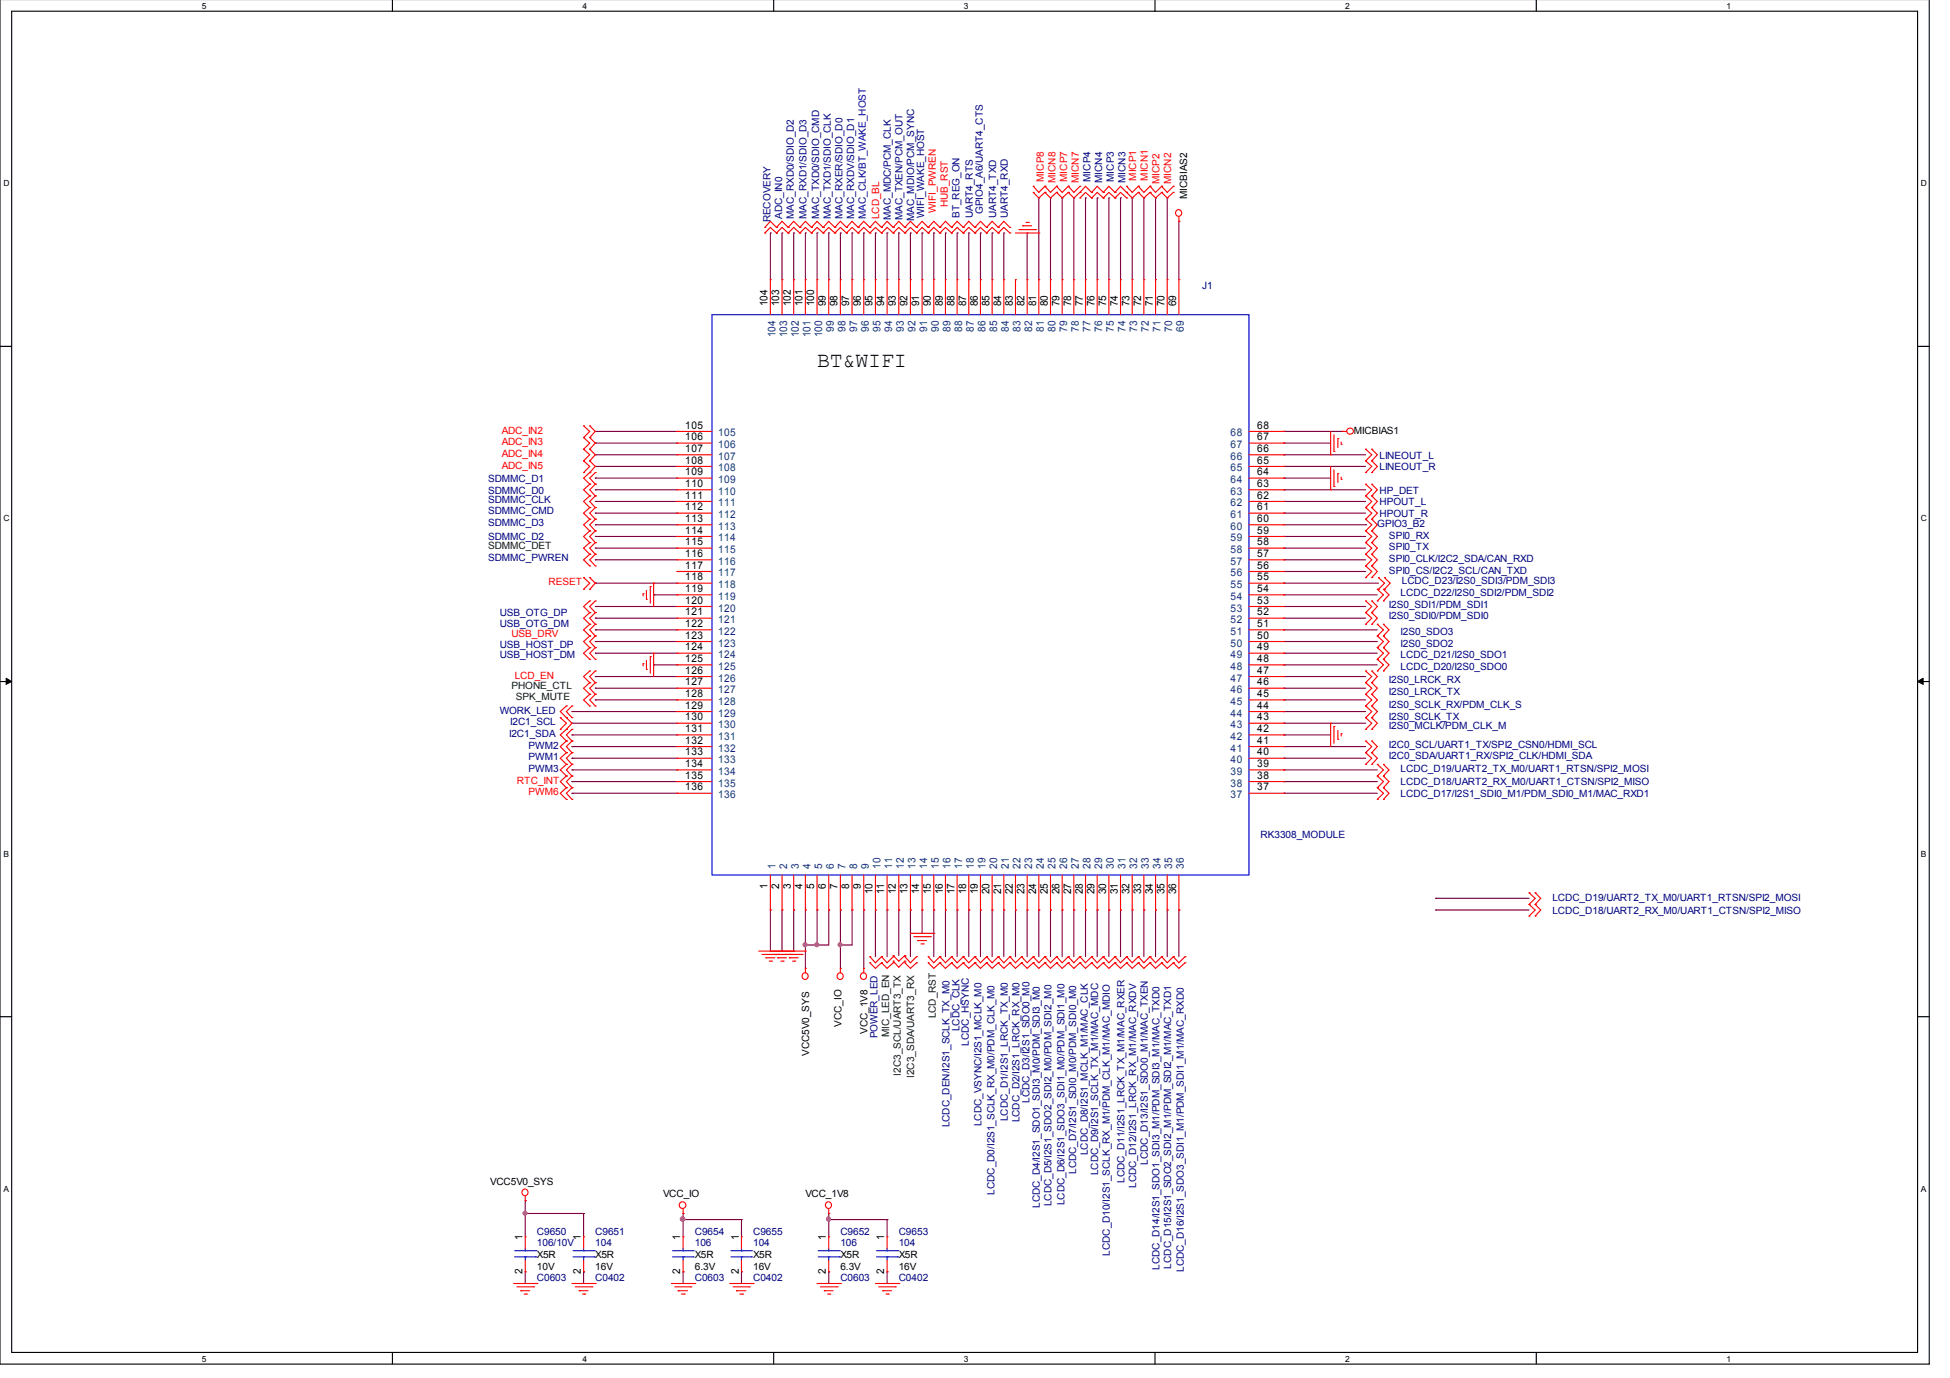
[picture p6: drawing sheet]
<svg xmlns="http://www.w3.org/2000/svg" width="297mm" height="210mm" viewBox="0 0 297 210" stroke-linecap="round" stroke-linejoin="round" font-family="sans-serif">
<defs><g id="words">
<text font-size="3.3" x="124.5" y="55.9">BT&amp;WIFI</text>
<g font-size="1.6">
<text x="116.9" y="46.7" transform="rotate(-90 116.9 46.7)">104</text>
<text x="118.7" y="46.7" transform="rotate(-90 118.7 46.7)">103</text>
<text x="120.5" y="46.7" transform="rotate(-90 120.5 46.7)">102</text>
<text x="122.3" y="46.7" transform="rotate(-90 122.3 46.7)">101</text>
<text x="124" y="46.7" transform="rotate(-90 124 46.7)">100</text>
<text x="125.8" y="46.7" transform="rotate(-90 125.8 46.7)">99</text>
<text x="127.6" y="46.7" transform="rotate(-90 127.6 46.7)">98</text>
<text x="129.4" y="46.7" transform="rotate(-90 129.4 46.7)">97</text>
<text x="131.1" y="46.7" transform="rotate(-90 131.1 46.7)">96</text>
<text x="132.9" y="46.7" transform="rotate(-90 132.9 46.7)">95</text>
<text x="134.7" y="46.7" transform="rotate(-90 134.7 46.7)">94</text>
<text x="136.5" y="46.7" transform="rotate(-90 136.5 46.7)">93</text>
<text x="138.3" y="46.7" transform="rotate(-90 138.3 46.7)">92</text>
<text x="140" y="46.7" transform="rotate(-90 140 46.7)">91</text>
<text x="141.8" y="46.7" transform="rotate(-90 141.8 46.7)">90</text>
<text x="143.6" y="46.7" transform="rotate(-90 143.6 46.7)">89</text>
<text x="145.4" y="46.7" transform="rotate(-90 145.4 46.7)">88</text>
<text x="147.2" y="46.7" transform="rotate(-90 147.2 46.7)">87</text>
<text x="148.9" y="46.7" transform="rotate(-90 148.9 46.7)">86</text>
<text x="150.7" y="46.7" transform="rotate(-90 150.7 46.7)">85</text>
<text x="152.5" y="46.7" transform="rotate(-90 152.5 46.7)">84</text>
<text x="154.3" y="46.7" transform="rotate(-90 154.3 46.7)">83</text>
<text x="156" y="46.7" transform="rotate(-90 156 46.7)">82</text>
<text x="157.8" y="46.7" transform="rotate(-90 157.8 46.7)">81</text>
<text x="159.6" y="46.7" transform="rotate(-90 159.6 46.7)">80</text>
<text x="161.4" y="46.7" transform="rotate(-90 161.4 46.7)">79</text>
<text x="163.2" y="46.7" transform="rotate(-90 163.2 46.7)">78</text>
<text x="164.9" y="46.7" transform="rotate(-90 164.9 46.7)">77</text>
<text x="166.7" y="46.7" transform="rotate(-90 166.7 46.7)">76</text>
<text x="168.5" y="46.7" transform="rotate(-90 168.5 46.7)">75</text>
<text x="170.3" y="46.7" transform="rotate(-90 170.3 46.7)">74</text>
<text x="172" y="46.7" transform="rotate(-90 172 46.7)">73</text>
<text x="173.8" y="46.7" transform="rotate(-90 173.8 46.7)">72</text>
<text x="175.6" y="46.7" transform="rotate(-90 175.6 46.7)">71</text>
<text x="177.4" y="46.7" transform="rotate(-90 177.4 46.7)">70</text>
<text x="179.2" y="46.7" transform="rotate(-90 179.2 46.7)">69</text>
<text x="104.4" y="65.3">105</text>
<text x="191.5" y="65.3">68</text>
<text x="104.4" y="70.6">108</text>
<text x="104.4" y="68.8">107</text>
<text x="104.4" y="67.1">106</text>
<text x="191.5" y="70.6">65</text>
<text x="191.5" y="68.8">66</text>
<text x="191.5" y="67.1">67</text>
<text x="104.4" y="77.7">112</text>
<text x="104.4" y="76">111</text>
<text x="104.4" y="74.2">110</text>
<text x="104.4" y="72.4">109</text>
<text x="191.5" y="77.7">61</text>
<text x="191.5" y="76">62</text>
<text x="191.5" y="74.2">63</text>
<text x="191.5" y="72.4">64</text>
<text x="104.4" y="83.1">115</text>
<text x="104.4" y="81.3">114</text>
<text x="104.4" y="79.5">113</text>
<text x="191.5" y="83.1">58</text>
<text x="191.5" y="81.3">59</text>
<text x="191.5" y="79.5">60</text>
<text x="104.4" y="88.4">118</text>
<text x="104.4" y="86.6">117</text>
<text x="104.4" y="84.9">116</text>
<text x="191.5" y="88.4">55</text>
<text x="191.5" y="86.6">56</text>
<text x="191.5" y="84.9">57</text>
<text x="104.4" y="95.5">122</text>
<text x="104.4" y="93.7">121</text>
<text x="104.4" y="92">120</text>
<text x="104.4" y="90.2">119</text>
<text x="191.5" y="95.5">51</text>
<text x="191.5" y="93.7">52</text>
<text x="191.5" y="92">53</text>
<text x="191.5" y="90.2">54</text>
<text x="104.4" y="100.9">125</text>
<text x="104.4" y="99.1">124</text>
<text x="104.4" y="97.3">123</text>
<text x="191.5" y="100.9">48</text>
<text x="191.5" y="99.1">49</text>
<text x="191.5" y="97.3">50</text>
<text x="104.4" y="108">129</text>
<text x="104.4" y="106.2">128</text>
<text x="104.4" y="104.4">127</text>
<text x="104.4" y="102.6">126</text>
<text x="191.5" y="108">44</text>
<text x="191.5" y="106.2">45</text>
<text x="191.5" y="104.4">46</text>
<text x="191.5" y="102.6">47</text>
<text x="104.4" y="113.3">132</text>
<text x="104.4" y="111.5">131</text>
<text x="104.4" y="109.7">130</text>
<text x="191.5" y="113.3">41</text>
<text x="191.5" y="111.5">42</text>
<text x="191.5" y="109.7">43</text>
<text x="104.4" y="118.6">135</text>
<text x="104.4" y="116.9">134</text>
<text x="104.4" y="115.1">133</text>
<text x="191.5" y="118.6">38</text>
<text x="191.5" y="116.9">39</text>
<text x="191.5" y="115.1">40</text>
<text x="104.4" y="120.4">136</text>
<text x="191.5" y="120.4">37</text>
<text x="116.9" y="135.4" transform="rotate(-90 116.9 135.4)">1</text>
<text x="118.7" y="135.4" transform="rotate(-90 118.7 135.4)">2</text>
<text x="120.5" y="135.4" transform="rotate(-90 120.5 135.4)">3</text>
<text x="122.3" y="135.4" transform="rotate(-90 122.3 135.4)">4</text>
<text x="124" y="135.4" transform="rotate(-90 124 135.4)">5</text>
<text x="125.8" y="135.4" transform="rotate(-90 125.8 135.4)">6</text>
<text x="127.6" y="135.4" transform="rotate(-90 127.6 135.4)">7</text>
<text x="129.4" y="135.4" transform="rotate(-90 129.4 135.4)">8</text>
<text x="131.1" y="135.4" transform="rotate(-90 131.1 135.4)">9</text>
<text x="132.9" y="136.2" transform="rotate(-90 132.9 136.2)">10</text>
<text x="134.7" y="136.2" transform="rotate(-90 134.7 136.2)">11</text>
<text x="136.5" y="136.2" transform="rotate(-90 136.5 136.2)">12</text>
<text x="138.3" y="136.2" transform="rotate(-90 138.3 136.2)">13</text>
<text x="140" y="136.2" transform="rotate(-90 140 136.2)">14</text>
<text x="141.8" y="136.2" transform="rotate(-90 141.8 136.2)">15</text>
<text x="143.6" y="136.2" transform="rotate(-90 143.6 136.2)">16</text>
<text x="145.4" y="136.2" transform="rotate(-90 145.4 136.2)">17</text>
<text x="147.2" y="136.2" transform="rotate(-90 147.2 136.2)">18</text>
<text x="148.9" y="136.2" transform="rotate(-90 148.9 136.2)">19</text>
<text x="150.7" y="136.2" transform="rotate(-90 150.7 136.2)">20</text>
<text x="152.5" y="136.2" transform="rotate(-90 152.5 136.2)">21</text>
<text x="154.3" y="136.2" transform="rotate(-90 154.3 136.2)">22</text>
<text x="156" y="136.2" transform="rotate(-90 156 136.2)">23</text>
<text x="157.8" y="136.2" transform="rotate(-90 157.8 136.2)">24</text>
<text x="159.6" y="136.2" transform="rotate(-90 159.6 136.2)">25</text>
<text x="161.4" y="136.2" transform="rotate(-90 161.4 136.2)">26</text>
<text x="163.2" y="136.2" transform="rotate(-90 163.2 136.2)">27</text>
<text x="164.9" y="136.2" transform="rotate(-90 164.9 136.2)">28</text>
<text x="166.7" y="136.2" transform="rotate(-90 166.7 136.2)">29</text>
<text x="168.5" y="136.2" transform="rotate(-90 168.5 136.2)">30</text>
<text x="170.3" y="136.2" transform="rotate(-90 170.3 136.2)">31</text>
<text x="172" y="136.2" transform="rotate(-90 172 136.2)">32</text>
<text x="173.8" y="136.2" transform="rotate(-90 173.8 136.2)">33</text>
<text x="175.6" y="136.2" transform="rotate(-90 175.6 136.2)">34</text>
<text x="177.4" y="136.2" transform="rotate(-90 177.4 136.2)">35</text>
<text x="179.2" y="136.2" transform="rotate(-90 179.2 136.2)">36</text>
<text x="79.6" y="188.9" transform="rotate(-90 79.6 188.9)">1</text>
<text x="88.5" y="188.9" transform="rotate(-90 88.5 188.9)">1</text>
<text x="103.6" y="188.9" transform="rotate(-90 103.6 188.9)">1</text>
<text x="112.5" y="188.9" transform="rotate(-90 112.5 188.9)">1</text>
<text x="125.8" y="188.9" transform="rotate(-90 125.8 188.9)">1</text>
<text x="134.7" y="188.9" transform="rotate(-90 134.7 188.9)">1</text>
<text x="79.6" y="194.1" transform="rotate(-90 79.6 194.1)">2</text>
<text x="88.5" y="194.1" transform="rotate(-90 88.5 194.1)">2</text>
<text x="103.6" y="194.1" transform="rotate(-90 103.6 194.1)">2</text>
<text x="112.5" y="194.1" transform="rotate(-90 112.5 194.1)">2</text>
<text x="125.8" y="194.1" transform="rotate(-90 125.8 194.1)">2</text>
<text x="134.7" y="194.1" transform="rotate(-90 134.7 194.1)">2</text>
</g>
<g font-size="1.6" fill="#004080">
<text x="118.1" y="51.4" transform="rotate(-90 118.1 51.4)">104</text>
<text x="119.9" y="51.4" transform="rotate(-90 119.9 51.4)">103</text>
<text x="121.7" y="51.4" transform="rotate(-90 121.7 51.4)">102</text>
<text x="123.4" y="51.4" transform="rotate(-90 123.4 51.4)">101</text>
<text x="125.2" y="51.4" transform="rotate(-90 125.2 51.4)">100</text>
<text x="127" y="50.6" transform="rotate(-90 127 50.6)">99</text>
<text x="128.8" y="50.6" transform="rotate(-90 128.8 50.6)">98</text>
<text x="130.6" y="50.6" transform="rotate(-90 130.6 50.6)">97</text>
<text x="132.3" y="50.6" transform="rotate(-90 132.3 50.6)">96</text>
<text x="134.1" y="50.6" transform="rotate(-90 134.1 50.6)">95</text>
<text x="135.9" y="50.6" transform="rotate(-90 135.9 50.6)">94</text>
<text x="137.7" y="50.6" transform="rotate(-90 137.7 50.6)">93</text>
<text x="139.4" y="50.6" transform="rotate(-90 139.4 50.6)">92</text>
<text x="141.2" y="50.6" transform="rotate(-90 141.2 50.6)">91</text>
<text x="143" y="50.6" transform="rotate(-90 143 50.6)">90</text>
<text x="144.8" y="50.6" transform="rotate(-90 144.8 50.6)">89</text>
<text x="146.6" y="50.6" transform="rotate(-90 146.6 50.6)">88</text>
<text x="148.3" y="50.6" transform="rotate(-90 148.3 50.6)">87</text>
<text x="150.1" y="50.6" transform="rotate(-90 150.1 50.6)">86</text>
<text x="151.9" y="50.6" transform="rotate(-90 151.9 50.6)">85</text>
<text x="153.7" y="50.6" transform="rotate(-90 153.7 50.6)">84</text>
<text x="155.4" y="50.6" transform="rotate(-90 155.4 50.6)">83</text>
<text x="157.2" y="50.6" transform="rotate(-90 157.2 50.6)">82</text>
<text x="159" y="50.6" transform="rotate(-90 159 50.6)">81</text>
<text x="160.8" y="50.6" transform="rotate(-90 160.8 50.6)">80</text>
<text x="162.6" y="50.6" transform="rotate(-90 162.6 50.6)">79</text>
<text x="164.3" y="50.6" transform="rotate(-90 164.3 50.6)">78</text>
<text x="166.1" y="50.6" transform="rotate(-90 166.1 50.6)">77</text>
<text x="167.9" y="50.6" transform="rotate(-90 167.9 50.6)">76</text>
<text x="169.7" y="50.6" transform="rotate(-90 169.7 50.6)">75</text>
<text x="171.4" y="50.6" transform="rotate(-90 171.4 50.6)">74</text>
<text x="173.2" y="50.6" transform="rotate(-90 173.2 50.6)">73</text>
<text x="175" y="50.6" transform="rotate(-90 175 50.6)">72</text>
<text x="176.8" y="50.6" transform="rotate(-90 176.8 50.6)">71</text>
<text x="178.6" y="50.6" transform="rotate(-90 178.6 50.6)">70</text>
<text x="180.3" y="50.6" transform="rotate(-90 180.3 50.6)">69</text>
<text x="109.4" y="71.8">108</text>
<text x="109.4" y="70">107</text>
<text x="109.4" y="68.3">106</text>
<text x="109.4" y="66.5">105</text>
<text x="187.5" y="71.8">65</text>
<text x="187.5" y="70">66</text>
<text x="187.5" y="68.3">67</text>
<text x="187.5" y="66.5">68</text>
<text x="109.4" y="77.1">111</text>
<text x="109.4" y="75.4">110</text>
<text x="109.4" y="73.6">109</text>
<text x="187.5" y="77.1">62</text>
<text x="187.5" y="75.4">63</text>
<text x="187.5" y="73.6">64</text>
<text x="109.4" y="82.5">114</text>
<text x="109.4" y="80.7">113</text>
<text x="109.4" y="78.9">112</text>
<text x="187.5" y="82.5">59</text>
<text x="187.5" y="80.7">60</text>
<text x="187.5" y="78.9">61</text>
<text x="109.4" y="89.6">118</text>
<text x="109.4" y="87.8">117</text>
<text x="109.4" y="86">116</text>
<text x="109.4" y="84.3">115</text>
<text x="187.5" y="89.6">55</text>
<text x="187.5" y="87.8">56</text>
<text x="187.5" y="86">57</text>
<text x="187.5" y="84.3">58</text>
<text x="109.4" y="94.9">121</text>
<text x="109.4" y="93.1">120</text>
<text x="109.4" y="91.4">119</text>
<text x="187.5" y="94.9">52</text>
<text x="187.5" y="93.1">53</text>
<text x="187.5" y="91.4">54</text>
<text x="109.4" y="100.3">124</text>
<text x="109.4" y="98.5">123</text>
<text x="109.4" y="96.7">122</text>
<text x="187.5" y="100.3">49</text>
<text x="187.5" y="98.5">50</text>
<text x="187.5" y="96.7">51</text>
<text x="109.4" y="107.4">128</text>
<text x="109.4" y="105.6">127</text>
<text x="109.4" y="103.8">126</text>
<text x="109.4" y="102">125</text>
<text x="187.5" y="107.4">45</text>
<text x="187.5" y="105.6">46</text>
<text x="187.5" y="103.8">47</text>
<text x="187.5" y="102">48</text>
<text x="109.4" y="112.7">131</text>
<text x="109.4" y="110.9">130</text>
<text x="109.4" y="109.1">129</text>
<text x="187.5" y="112.7">42</text>
<text x="187.5" y="110.9">43</text>
<text x="187.5" y="109.1">44</text>
<text x="109.4" y="119.8">135</text>
<text x="109.4" y="118">134</text>
<text x="109.4" y="116.3">133</text>
<text x="109.4" y="114.5">132</text>
<text x="187.5" y="119.8">38</text>
<text x="187.5" y="118">39</text>
<text x="187.5" y="116.3">40</text>
<text x="187.5" y="114.5">41</text>
<text x="109.4" y="121.6">136</text>
<text x="187.5" y="121.6">37</text>
<text x="118.1" y="132.3" transform="rotate(-90 118.1 132.3)">1</text>
<text x="119.9" y="132.3" transform="rotate(-90 119.9 132.3)">2</text>
<text x="121.7" y="132.3" transform="rotate(-90 121.7 132.3)">3</text>
<text x="123.4" y="132.3" transform="rotate(-90 123.4 132.3)">4</text>
<text x="125.2" y="132.3" transform="rotate(-90 125.2 132.3)">5</text>
<text x="127" y="132.3" transform="rotate(-90 127 132.3)">6</text>
<text x="128.8" y="132.3" transform="rotate(-90 128.8 132.3)">7</text>
<text x="130.6" y="132.3" transform="rotate(-90 130.6 132.3)">8</text>
<text x="132.3" y="132.3" transform="rotate(-90 132.3 132.3)">9</text>
<text x="134.1" y="132.3" transform="rotate(-90 134.1 132.3)">10</text>
<text x="135.9" y="132.3" transform="rotate(-90 135.9 132.3)">11</text>
<text x="137.7" y="132.3" transform="rotate(-90 137.7 132.3)">12</text>
<text x="139.4" y="132.3" transform="rotate(-90 139.4 132.3)">13</text>
<text x="141.2" y="132.3" transform="rotate(-90 141.2 132.3)">14</text>
<text x="143" y="132.3" transform="rotate(-90 143 132.3)">15</text>
<text x="144.8" y="132.3" transform="rotate(-90 144.8 132.3)">16</text>
<text x="146.6" y="132.3" transform="rotate(-90 146.6 132.3)">17</text>
<text x="148.3" y="132.3" transform="rotate(-90 148.3 132.3)">18</text>
<text x="150.1" y="132.3" transform="rotate(-90 150.1 132.3)">19</text>
<text x="151.9" y="132.3" transform="rotate(-90 151.9 132.3)">20</text>
<text x="153.7" y="132.3" transform="rotate(-90 153.7 132.3)">21</text>
<text x="155.4" y="132.3" transform="rotate(-90 155.4 132.3)">22</text>
<text x="157.2" y="132.3" transform="rotate(-90 157.2 132.3)">23</text>
<text x="159" y="132.3" transform="rotate(-90 159 132.3)">24</text>
<text x="160.8" y="132.3" transform="rotate(-90 160.8 132.3)">25</text>
<text x="162.6" y="132.3" transform="rotate(-90 162.6 132.3)">26</text>
<text x="164.3" y="132.3" transform="rotate(-90 164.3 132.3)">27</text>
<text x="166.1" y="132.3" transform="rotate(-90 166.1 132.3)">28</text>
<text x="167.9" y="132.3" transform="rotate(-90 167.9 132.3)">29</text>
<text x="169.7" y="132.3" transform="rotate(-90 169.7 132.3)">30</text>
<text x="171.4" y="132.3" transform="rotate(-90 171.4 132.3)">31</text>
<text x="173.2" y="132.3" transform="rotate(-90 173.2 132.3)">32</text>
<text x="175" y="132.3" transform="rotate(-90 175 132.3)">33</text>
<text x="176.8" y="132.3" transform="rotate(-90 176.8 132.3)">34</text>
<text x="178.6" y="132.3" transform="rotate(-90 178.6 132.3)">35</text>
<text x="180.3" y="132.3" transform="rotate(-90 180.3 132.3)">36</text>
</g>
<g font-size="1.5" fill="#f00">
<text x="159" y="27.7" transform="rotate(-90 159 27.7)">MICP8</text>
<text x="160.8" y="27.9" transform="rotate(-90 160.8 27.9)">MICN8</text>
<text x="162.6" y="27.7" transform="rotate(-90 162.6 27.7)">MICP7</text>
<text x="164.3" y="27.9" transform="rotate(-90 164.3 27.9)">MICN7</text>
<text x="173.1" y="27.5" transform="rotate(-90 173.1 27.5)">MICP1</text>
<text x="174.8" y="27.5" transform="rotate(-90 174.8 27.5)">MICN1</text>
<text x="176.6" y="28" transform="rotate(-90 176.6 28)">MICP2</text>
<text x="178.4" y="28" transform="rotate(-90 178.4 28)">MICN2</text>
<text x="133.9" y="33.4" transform="rotate(-90 133.9 33.4)">LCD_BL</text>
<text x="142.6" y="32.4" transform="rotate(-90 142.6 32.4)">WIFI_PWREN</text>
<text x="144.4" y="31.6" transform="rotate(-90 144.4 31.6)">HUB_RST</text>
<text x="76.5" y="66.1">ADC_IN2</text>
<text x="76.5" y="67.8">ADC_IN3</text>
<text x="76.5" y="69.6">ADC_IN4</text>
<text x="76.5" y="71.4">ADC_IN5</text>
<text x="83.6" y="89.2">RESET</text>
<text x="77.9" y="97">USB_DRV</text>
<text x="78.4" y="103.4">LCD_EN</text>
<text x="78.7" y="119.4">RTC_INT</text>
<text x="80.5" y="121.2">PWM6</text>
</g>
<g font-size="1.5" fill="#000080">
<text x="166.1" y="27.7" transform="rotate(-90 166.1 27.7)">MICP4</text>
<text x="167.9" y="27.9" transform="rotate(-90 167.9 27.9)">MICN4</text>
<text x="169.7" y="27.7" transform="rotate(-90 169.7 27.7)">MICP3</text>
<text x="171.4" y="27.9" transform="rotate(-90 171.4 27.9)">MICN3</text>
<text x="117.3" y="33.9" transform="rotate(-90 117.3 33.9)">RECOVERY</text>
<text x="119.1" y="33.4" transform="rotate(-90 119.1 33.4)">ADC_IN0</text>
<text x="120.9" y="33.4" transform="rotate(-90 120.9 33.4)">MAC_RXD0/SDIO_D2</text>
<text x="122.9" y="33.4" transform="rotate(-90 122.9 33.4)">MAC_RXD1/SDIO_D3</text>
<text x="124.8" y="33.4" transform="rotate(-90 124.8 33.4)">MAC_TXD0/SDIO_CMD</text>
<text x="126.6" y="33.4" transform="rotate(-90 126.6 33.4)">MAC_TXD1/SDIO_CLK</text>
<text x="128.4" y="33.4" transform="rotate(-90 128.4 33.4)">MAC_RXER/SDIO_D0</text>
<text x="130.1" y="33.4" transform="rotate(-90 130.1 33.4)">MAC_RXDV/SDIO_D1</text>
<text x="135.7" y="33.5" transform="rotate(-90 135.7 33.5)">MAC_MDC/PCM_CLK</text>
<text x="137.5" y="33.5" transform="rotate(-90 137.5 33.5)">MAC_TXEN/PCM_OUT</text>
<text x="139.3" y="33.7" transform="rotate(-90 139.3 33.7)">MAC_MDIO/PCM_SYNC</text>
<text x="140.8" y="33.2" transform="rotate(-90 140.8 33.2)">WIFI_WAKE_HOST</text>
<text x="146.1" y="33.2" transform="rotate(-90 146.1 33.2)">BT_REG_ON</text>
<text x="148.2" y="33.2" transform="rotate(-90 148.2 33.2)">UART4_RTS</text>
<text x="149.7" y="32.6" transform="rotate(-90 149.7 32.6)">GPIO4_A6/UART4_CTS</text>
<text x="151.7" y="33.2" transform="rotate(-90 151.7 33.2)">UART4_TXD</text>
<text x="153.5" y="33.2" transform="rotate(-90 153.5 33.2)">UART4_RXD</text>
<text x="183.1" y="44">J1</text>
<text x="210.1" y="69.9">LINEOUT_L</text>
<text x="210.1" y="71.6">LINEOUT_R</text>
<text x="74.3" y="76.6">SDMMC_CLK</text>
<text x="74.3" y="75.2">SDMMC_D0</text>
<text x="74.3" y="73.4">SDMMC_D1</text>
<text x="210.1" y="77">HPOUT_L</text>
<text x="210.1" y="75.2">HP_DET</text>
<text x="74.3" y="80.1">SDMMC_D3</text>
<text x="74.3" y="78.3">SDMMC_CMD</text>
<text x="74.3" y="82.3">SDMMC_D2</text>
<text x="209.8" y="80.3">GPIO3_B2</text>
<text x="210.1" y="78.8">HPOUT_R</text>
<text x="211.6" y="82.1">SPI0_RX</text>
<text x="211.6" y="83.8">SPI0_TX</text>
<text x="74.3" y="85.4">SDMMC_PWREN</text>
<text x="211.6" y="85.6">SPI0_CLK/I2C2_SDA/CAN_RXD</text>
<text x="211.6" y="87.4">SPI0_CS/I2C2_SCL/CAN_TXD</text>
<text x="213.5" y="89">LCDC_D23/I2S0_SDI3/PDM_SDI3</text>
<text x="76.1" y="95.4">USB_OTG_DM</text>
<text x="76.1" y="93.8">USB_OTG_DP</text>
<text x="211.6" y="94.3">I2S0_SDI0/PDM_SDI0</text>
<text x="211.6" y="92.6">I2S0_SDI1/PDM_SDI1</text>
<text x="213.4" y="90.8">LCDC_D22/I2S0_SDI2/PDM_SDI2</text>
<text x="76.1" y="98.7">USB_HOST_DP</text>
<text x="76.1" y="100.3">USB_HOST_DM</text>
<text x="213.4" y="100.3">LCDC_D21/I2S0_SDO1</text>
<text x="213.4" y="98.5">I2S0_SDO2</text>
<text x="213.4" y="96.7">I2S0_SDO3</text>
<text x="211.6" y="107.9">I2S0_SCLK_RX/PDM_CLK_S</text>
<text x="211.6" y="104">I2S0_LRCK_RX</text>
<text x="211.6" y="105.9">I2S0_LRCK_TX</text>
<text x="213.4" y="102">LCDC_D20/I2S0_SDO0</text>
<text x="76.1" y="108.7">WORK_LED</text>
<text x="77.6" y="112.3">I2C1_SDA</text>
<text x="77.7" y="110.5">I2C1_SCL</text>
<text x="211.6" y="113.9">I2C0_SCL/UART1_TX/SPI2_CSN0/HDMI_SCL</text>
<text x="211.6" y="111.1">I2S0_MCLK/PDM_CLK_M</text>
<text x="211.6" y="109.7">I2S0_SCLK_TX</text>
<text x="80.5" y="115.8">PWM1</text>
<text x="80.5" y="117.6">PWM3</text>
<text x="80.5" y="114.1">PWM2</text>
<text x="211.6" y="115.7">I2C0_SDA/UART1_RX/SPI2_CLK/HDMI_SDA</text>
<text x="213.4" y="119.6">LCDC_D18/UART2_RX_M0/UART1_CTSN/SPI2_MISO</text>
<text x="213.4" y="117.6">LCDC_D19/UART2_TX_M0/UART1_RTSN/SPI2_MOSI</text>
<text x="213.4" y="121.4">LCDC_D17/I2S1_SDI0_M1/PDM_SDI0_M1/MAC_RXD1</text>
<text x="192" y="127.6">RK3308_MODULE</text>
<text x="236.5" y="137.2">LCDC_D19/UART2_TX_M0/UART1_RTSN/SPI2_MOSI</text>
<text x="236.5" y="139.2">LCDC_D18/UART2_RX_M0/UART1_CTSN/SPI2_MISO</text>
<text x="133.7" y="158.2" transform="rotate(-90 133.7 158.2)">POWER_LED</text>
<text x="146.1" y="157.1" transform="rotate(-90 146.1 157.1)">LCDC_CLK</text>
<text x="147.6" y="159.3" transform="rotate(-90 147.6 159.3)">LCDC_HSYNC</text>
<text x="156.8" y="168" transform="rotate(-90 156.8 168)">LCDC_D3/I2S1_SDO0_M0</text>
<text x="144.6" y="171.7" transform="rotate(-90 144.6 171.7)">LCDC_DEN/I2S1_SCLK_TX_M0</text>
<text x="149.5" y="171.5" transform="rotate(-90 149.5 171.5)">LCDC_VSYNC/I2S1_MCLK_M0</text>
<text x="153.5" y="170.8" transform="rotate(-90 153.5 170.8)">LCDC_D1/I2S1_LRCK_TX_M0</text>
<text x="155.3" y="171" transform="rotate(-90 155.3 171)">LCDC_D2/I2S1_LRCK_RX_M0</text>
<text x="163.9" y="178.8" transform="rotate(-90 163.9 178.8)">LCDC_D7/I2S1_SDI0_M0/PDM_SDI0_M0</text>
<text x="165.7" y="176" transform="rotate(-90 165.7 176)">LCDC_D8/I2S1_MCLK_M1/MAC_CLK</text>
<text x="167.3" y="179" transform="rotate(-90 167.3 179)">LCDC_D9/I2S1_SCLK_TX_M1/MAC_MDC</text>
<text x="174.8" y="177.4" transform="rotate(-90 174.8 177.4)">LCDC_D13/I2S1_SDO0_M1/MAC_TXEN</text>
<text x="151.5" y="182" transform="rotate(-90 151.5 182)">LCDC_D0/I2S1_SCLK_RX_M0/PDM_CLK_M0</text>
<text x="158.4" y="184" transform="rotate(-90 158.4 184)">LCDC_D4/I2S1_SDO1_SDI3_M0/PDM_SDI3_M0</text>
<text x="160.2" y="183.7" transform="rotate(-90 160.2 183.7)">LCDC_D5/I2S1_SDO2_SDI2_M0/PDM_SDI2_M0</text>
<text x="162.1" y="183.6" transform="rotate(-90 162.1 183.6)">LCDC_D6/I2S1_SDO3_SDI1_M0/PDM_SDI1_M0</text>
<text x="171.3" y="180.2" transform="rotate(-90 171.3 180.2)">LCDC_D11/I2S1_LRCK_TX_M1/MAC_RXER</text>
<text x="173.1" y="180.9" transform="rotate(-90 173.1 180.9)">LCDC_D12/I2S1_LRCK_RX_M1/MAC_RXDV</text>
<text x="81.8" y="188.1">C9650</text>
<text x="81.8" y="189.8">106/10V</text>
<text x="90.7" y="188.1">C9651</text>
<text x="90.7" y="189.8">104</text>
<text x="105.8" y="188.1">C9654</text>
<text x="105.8" y="189.8">106</text>
<text x="114.7" y="188.1">C9655</text>
<text x="114.7" y="189.8">104</text>
<text x="128" y="188.1">C9652</text>
<text x="128" y="189.8">106</text>
<text x="136.9" y="188.1">C9653</text>
<text x="136.9" y="189.8">104</text>
<text x="169.1" y="191.3" transform="rotate(-90 169.1 191.3)">LCDC_D10/I2S1_SCLK_RX_M1/PDM_CLK_M1/MAC_MDIO</text>
<text x="81.8" y="195.2">C0603</text>
<text x="90.7" y="195.2">C0402</text>
<text x="105.8" y="195.2">C0603</text>
<text x="114.7" y="195.2">C0402</text>
<text x="128" y="195.2">C0603</text>
<text x="136.9" y="195.2">C0402</text>
<text x="176.6" y="193.4" transform="rotate(-90 176.6 193.4)">LCDC_D14/I2S1_SDO1_SDI3_M1/PDM_SDI3_M1/MAC_TXD0</text>
<text x="178.4" y="193.2" transform="rotate(-90 178.4 193.2)">LCDC_D15/I2S1_SDO2_SDI2_M1/PDM_SDI2_M1/MAC_TXD1</text>
<text x="180.3" y="193.7" transform="rotate(-90 180.3 193.7)">LCDC_D16/I2S1_SDO3_SDI1_M1/PDM_SDI1_M1/MAC_RXD0</text>
</g>
<text font-size="1.5" fill="#0000a0" x="131.9" y="33.4" transform="rotate(-90 131.9 33.4)">MAC_CLK/BT_WAKE_HOST</text>
<g font-size="1.5">
<text x="180.8" y="30.3" transform="rotate(-90 180.8 30.3)">MICBIAS2</text>
<text x="206.2" y="66.1">MICBIAS1</text>
<text x="123.3" y="160.9" transform="rotate(-90 123.3 160.9)">VCC5V0_SYS</text>
<text x="128.2" y="156.4" transform="rotate(-90 128.2 156.4)">VCC_IO</text>
<text x="132.2" y="157.5" transform="rotate(-90 132.2 157.5)">VCC_1V8</text>
<text x="74.7" y="180.4">VCC5V0_SYS</text>
<text x="101" y="182.4">VCC_IO</text>
<text x="122.7" y="182.4">VCC_1V8</text>
<text x="81.8" y="191.6">X5R</text>
<text x="90.7" y="191.6">X5R</text>
<text x="105.8" y="191.6">X5R</text>
<text x="114.7" y="191.6">X5R</text>
<text x="128" y="191.6">X5R</text>
<text x="136.9" y="191.6">X5R</text>
<text x="81.8" y="193.4">10V</text>
<text x="90.7" y="193.4">16V</text>
<text x="105.8" y="193.4">6.3V</text>
<text x="114.7" y="193.4">16V</text>
<text x="128" y="193.4">6.3V</text>
<text x="136.9" y="193.4">16V</text>
</g>
<g font-size="1.5" fill="#004000">
<text x="74.3" y="83.7">SDMMC_DET</text>
<text x="77.9" y="105">PHONE_CTL</text>
<text x="78.6" y="106.6">SPK_MUTE</text>
<text x="142.6" y="155.1" transform="rotate(-90 142.6 155.1)">LCD_RST</text>
<text x="135.5" y="158" transform="rotate(-90 135.5 158)">MIC_LED_EN</text>
<text x="137.2" y="163.8" transform="rotate(-90 137.2 163.8)">I2C3_SCL/UART3_TX</text>
<text x="139.3" y="164.2" transform="rotate(-90 139.3 164.2)">I2C3_SDA/UART3_RX</text>
</g>
<g font-size="1.3">
<text x="30.7" y="1.4">5</text>
<text x="88.7" y="1.4">4</text>
<text x="146.8" y="1.4">3</text>
<text x="204.9" y="1.4">2</text>
<text x="263" y="1.4">1</text>
<text x=".5" y="28.4">D</text>
<text x="292.6" y="28.4">D</text>
<text x=".5" y="79.4">C</text>
<text x="292.6" y="79.4">C</text>
<text x=".5" y="130.5">B</text>
<text x="292.6" y="130.5">B</text>
<text x=".5" y="181.5">A</text>
<text x="292.6" y="181.5">A</text>
<text x="30.7" y="207.4">5</text>
<text x="88.7" y="207.4">4</text>
<text x="146.8" y="207.4">3</text>
<text x="204.9" y="207.4">2</text>
<text x="263" y="207.4">1</text>
</g>
</g></defs>
<path d="M0 -.1v207.9h293.9v-207.9M1.8 1.7h290.3v204.3h-290.3z" fill="none" stroke="#000" stroke-width=".17"/>
<g fill="#fff">
<path d="M30.7 .2h.6v1.3h-.6z"/>
<path d="M30.7 206.3h.6v1.3h-.6z"/>
</g>
<path d="M59.8 -.1v1.8M59.8 206v1.8" fill="none" stroke="#000" stroke-width=".17"/>
<g fill="#fff">
<path d="M88.7 .2h.6v1.3h-.6z"/>
<path d="M88.7 206.3h.6v1.3h-.6z"/>
</g>
<path d="M117.9 -.1v1.8M117.9 206v1.8" fill="none" stroke="#000" stroke-width=".17"/>
<g fill="#fff">
<path d="M146.8 .2h.6v1.3h-.6z"/>
<path d="M146.8 206.3h.6v1.3h-.6z"/>
</g>
<path d="M175.9 -.1v1.8M175.9 206v1.8" fill="none" stroke="#000" stroke-width=".17"/>
<g fill="#fff">
<path d="M204.9 .2h.6v1.3h-.6z"/>
<path d="M204.9 206.3h.6v1.3h-.6z"/>
</g>
<path d="M234 -.1v1.8M234 206v1.8" fill="none" stroke="#000" stroke-width=".17"/>
<g fill="#fff">
<path d="M263 .2h.6v1.3h-.6z"/>
<path d="M263 206.3h.6v1.3h-.6z"/>
<path d="M.5 27.2h.9v1.3h-.9z"/>
<path d="M292.6 27.2h.9v1.3h-.9z"/>
<path d="M.5 78.2h.9v1.4h-.9z"/>
<path d="M292.6 78.2h.9v1.4h-.9z"/>
</g>
<path d="M0 52.8h1.8M292.1 52.8h1.8" fill="none" stroke="#000" stroke-width=".17"/>
<g fill="#fff">
<path d="M.5 129.3h.8v1.4h-.8z"/>
<path d="M292.6 129.3h.8v1.4h-.8z"/>
</g>
<path d="M0 103.8h1.8M292.1 103.8h1.8" fill="none" stroke="#000" stroke-width=".17"/>
<path d="M.9 103.3l.9 .5-.9 .4zM292.1 103.8l.8-.5v.9z" fill="#000" stroke="#000" stroke-width=".15"/>
<g fill="#fff">
<path d="M.5 180.4h.7v1.3h-.7z"/>
<path d="M292.6 180.4h.7v1.3h-.7z"/>
</g>
<path d="M0 154.9h1.8M292.1 154.9h1.8" fill="none" stroke="#000" stroke-width=".17"/>
<g fill="none" stroke="#800040" stroke-width=".17">
<path d="M117.3 35.5h.1M117.3 35.5v7.1M119.1 35.5h.1M119.1 35.5v7.1M120.9 35.5h.1M120.9 35.5v7.1M122.7 35.5h.1M122.7 35.5v7.1M124.5 35.5h.1M124.5 35.5v7.1M126.2 35.5h.1M126.2 35.5v7.1"/>
<path d="M128 35.5h.1M128 35.5v7.1M129.8 35.5h.1M129.8 35.5v7.1M131.6 35.5h.1M131.6 35.5v7.1M133.3 35.5h.1M133.3 35.5v7.1M135.1 35.5h.1M135.1 35.5v7.1M136.9 35.5h.1M136.9 35.5v7.1"/>
<path d="M138.7 35.5h.1M138.7 35.5v7.1M140.5 35.5h.1M140.5 35.5v7.1M142.2 35.5h.1M142.2 35.5v7.1M144 35.5h.1M144 35.5v7.1M145.8 35.5h.1M145.8 35.5v7.1M147.6 35.5h.1M147.6 35.5v7.1"/>
<path d="M149.4 35.5h.1M149.4 35.5v7.1M151.1 35.5h.1M151.1 35.5v7.1M152.9 35.5h.1M152.9 35.5v7.1M156.5 35.5h.1M156.5 35.5v7.1M158.2 30.2h.1M158.2 30.2v12.4M160 30.2h.1M160 30.2v12.4"/>
<path d="M161.8 30.2h.1M161.8 30.2v12.4M163.6 30.2h.1M163.6 30.2v12.4M165.4 30.2h.1M165.4 30.2v12.4M167.1 30.2h.1M167.1 30.2v12.4M168.9 30.2h.1M168.9 30.2v12.4M170.7 30.2h.1M170.7 30.2v12.4"/>
<path d="M172.5 30.2h.1M172.5 30.2v12.4M174.2 30.2h.1M174.2 30.2v12.4M176 30.2h.1M176 30.2v12.4M177.8 30.2h.1M177.8 30.2v12.4M179.6 33.7h.1M179.6 33.7v8.9M90.7 67.5h.1M90.7 69.3h.1"/>
<path d="M90.7 71h.1M90.7 65.7h.1M90.7 79.9h.1M90.7 78.2h.1M90.7 76.4h.1M90.7 74.6h.1M90.7 72.8h.1M90.7 67.5h12.4M90.7 69.3h12.4M90.7 71h12.4M90.7 65.7h12.4M90.7 79.9h12.4"/>
<path d="M90.7 78.2h12.4M90.7 76.4h12.4M90.7 74.6h12.4M90.7 72.8h12.4M195.6 65.7h8.9M195.6 69.3h12.4M195.6 71h12.4M195.6 78.2h12.4M195.6 76.4h12.4M195.6 74.6h12.4M195.6 67.5h7.1M195.6 72.8h7.1"/>
<path d="M195.6 69.3h.1M195.6 71h.1M195.6 78.2h.1M195.6 76.4h.1M195.6 67.5h.1M195.6 74.6h.1M195.6 65.7h.1M195.6 72.8h.1M195.6 79.9h12.4M208 79.9h.1M90.7 88.8h.1M90.7 99.5h.1"/>
<path d="M90.7 97.7h.1M90.7 92.4h.1M90.7 94.2h.1M90.7 95.9h.1M90.7 83.5h.1M90.7 81.7h.1M90.7 85.3h.1M90.7 88.8h12.4M90.7 99.5h12.4M90.7 97.7h12.4M90.7 92.4h12.4M90.7 94.2h12.4"/>
<path d="M90.7 95.9h12.4M90.7 83.5h12.4M90.7 81.7h12.4M90.7 85.3h12.4M99.6 90.6h.1M99.6 90.6h3.5M195.6 99.5h14.2M195.6 97.7h14.2M195.6 90.6h14.2M195.6 95.9h14.2M195.6 92.4h12.4M195.6 94.2h12.4"/>
<path d="M195.6 83.5h12.4M195.6 81.7h12.4M195.6 85.3h12.4M195.6 87.1h12.4M195.6 88.8h14.4M195.6 99.5h.1M195.6 81.7h.1M195.6 83.5h.1M195.6 85.3h.1M195.6 87.1h.1M195.6 94.2h.1M195.6 92.4h.1"/>
<path d="M195.6 90.6h.1M195.6 97.7h.1M195.6 95.9h.1M195.6 88.8h.1M87.1 108.4h.1M87.1 110.2h.1M87.1 115.5h.1M87.1 117.3h.1M87.1 113.7h.1M87.1 111.9h.1M87.1 119.1h.1M87.1 108.4h16"/>
<path d="M87.1 110.2h16M87.1 115.5h16M87.1 117.3h16M87.1 113.7h16M87.1 111.9h16M87.1 119.1h16M90.7 103.1h.1M90.7 106.6h.1M90.7 104.8h.1M90.7 103.1h12.4M90.7 106.6h12.4M90.7 104.8h12.4"/>
<path d="M99.6 101.3h.1M99.6 101.3h3.5M195.6 101.3h14.2M195.6 117.3h14.2M195.6 119.1h14.2M195.6 103.1h12.4M195.6 108.4h12.4M195.6 110.2h12.4M195.6 115.5h12.4M195.6 113.7h12.4M195.6 106.6h12.4M195.6 104.8h12.4"/>
<path d="M195.6 111.9h7.1M195.6 111.9h.1M195.6 113.7h.1M195.6 115.5h.1M195.6 117.3h.1M195.6 119.1h.1M195.6 110.2h.1M195.6 106.6h.1M195.6 108.4h.1M195.6 103.1h.1M195.6 104.8h.1M195.6 101.3h.1"/>
<path d="M87.1 120.8h.1M87.1 120.8h16M117.3 138.6h.1M117.3 138.6v6.3M119.1 138.6h.1M119.1 138.6v6.3M120.9 138.6h.1M120.9 138.6v6.3M122.7 138.6h.1M122.7 138.6v8.9M124.5 138.6h.1M124.5 138.6v5.3"/>
<path d="M126.2 138.6h.1M126.2 138.6v5.3h-3.5M128 138.6h.1M128 138.6v8.9M129.8 138.6h.1M129.8 138.6v5.3h-1.8M131.6 138.6h.1M131.6 138.6v8.9M133.3 138.6h.1M133.3 138.6v7.1M135.1 138.6h.1M135.1 138.6v7.1"/>
<path d="M136.9 138.6h.1M136.9 138.6v7M138.7 138.6h.1M138.7 138.6v7.1M140.5 138.6h.1M140.5 138.6v3.6M142.2 138.6h.1M142.2 138.6v7.1M144 138.6h.1M144 138.6v7.1M145.8 138.6h.1M145.8 138.6v7.1"/>
<path d="M147.6 138.6h.1M147.6 138.6v7.1M149.4 138.6h.1M149.4 138.6v7.1M151.1 138.6h.1M151.1 138.6v7.1M152.9 138.6h.1M152.9 138.6v7.1M154.7 138.6h.1M154.7 138.6v7.1M156.5 138.6h.1M156.5 138.6v7.1"/>
<path d="M158.2 138.6h.1M158.2 138.6v7.1M160 138.6h.1M160 138.6v7.1M161.8 138.6h.1M161.8 138.6v7.1M163.6 138.6h.1M163.6 138.6v7.1M165.4 138.6h.1M165.4 138.6v7.1M167.1 138.6h.1M167.1 138.6v7.1"/>
<path d="M168.9 138.6h.1M168.9 138.6v7.1M170.7 138.6h.1M170.7 138.6v7.1M172.5 138.6h.1M172.5 138.6v7.1M174.2 138.6h.1M174.2 138.6v7.1M176 138.6h.1M176 138.6v7.1M177.8 138.6h.1M177.8 138.6v7.1"/>
<path d="M179.6 138.6h.1M179.6 138.6v7.1M195.6 120.8h14.2M195.6 120.8h.1M218.7 136.8h.1M218.7 138.6h.1M218.7 136.8h14.2M218.7 138.6h14.2M122.7 143.9h.1M124.5 143.9h.1M128 143.9h.1M80 184.8h8.9"/>
<path d="M80 184.8h.1M80 193.7h.1M80 182.9h.1M80 182.9v5.5M80 193.7v1.8M88.9 193.7h.1M88.9 184.8h.1M88.9 184.8v3.6M88.9 193.7v1.8M104.1 193.7h.1M104.1 185.8h.1M104.1 184.8h.1"/>
<path d="M104.1 184.8v3.6M104.1 193.7v1.8M104.1 185.8h8.8M112.9 185.8h.1M112.9 193.7h.1M112.9 185.8v2.6M112.9 193.7v1.8M126.2 193.7h.1M126.2 185.8h.1M126.2 184.8h.1M126.2 184.8v3.6M126.2 193.7v1.8"/>
<path d="M126.2 185.8h8.9M135.1 185.8h.1M135.1 193.7h.1M135.1 185.8v2.6M135.1 193.7v1.8"/>
</g>
<g fill="#f0f" stroke="#f0f" stroke-width=".17">
<circle cx="80" cy="184.8" r=".3"/>
<circle cx="126.2" cy="185.7" r=".32"/>
<circle cx="104" cy="185.7" r=".34"/>
<circle cx="128" cy="143.9" r=".3"/>
<circle cx="122.6" cy="143.9" r=".3"/>
<circle cx="124.4" cy="143.9" r=".3"/>
</g>
<g fill="none" stroke="#f00" stroke-width=".17">
<path d="M116.5 34.6h.1M116.5 35.5h.1M116.5 34.6l.8-.9 1 .9M116.5 35.5l.8-.9 1 .9M118.3 34.6l.8-.9 1 .9M118.3 35.5l.8-.9 1 .9M118.3 34.6h.1M118.3 35.5h.1M120.1 34.6l.8-.9 .9 .9M120.1 35.5l.8-.9 .9 .9M120.1 34.6h.1M120.1 35.5h.1"/>
<path d="M121.8 34.6h.1M121.8 35.5h.1M121.8 34.6l.9-.9 .9 .9M121.8 35.5l.9-.9 .9 .9M123.6 34.6l.9-.9 .9 .9M123.6 35.5l.9-.9 .9 .9M123.6 34.6h.1M123.6 35.5h.1M125.4 34.6l.8-.9 1 .9M125.4 35.5l.8-.9 1 .9M125.4 34.6h.1M125.4 35.5h.1"/>
<path d="M127.2 34.6l.8-.9 .9 .9M127.2 35.5l.8-.9 .9 .9M127.2 34.6h.1M127.2 35.5h.1M128.9 34.6h.1M128.9 35.5h.1M128.9 34.6l.9-.9 .9 .9M128.9 35.5l.9-.9 .9 .9M130.7 34.6l.9-.9 .9 .9M130.7 35.5l.9-.9 .9 .9M130.7 34.6h.1M130.7 35.5h.1"/>
<path d="M132.5 34.6l.8-.9 1 .9M132.5 35.5l.8-.9 1 .9M132.5 34.6h.1M132.5 35.5h.1M134.3 34.6l.8-.9 1 .9M134.3 35.5l.8-.9 1 .9M134.3 34.6h.1M134.3 35.5h.1M136.1 34.6l.8-.9 .9 .9M136.1 35.5l.8-.9 .9 .9M136.1 34.6h.1M136.1 35.5h.1"/>
<path d="M137.8 34.6l.9-.9 .9 .9M137.8 35.5l.9-.9 .9 .9M137.8 34.6h.1M137.8 35.5h.1M139.6 34.6l.9-.9 .9 .9M139.6 35.5l.9-.9 .9 .9M139.6 34.6h.1M139.6 35.5h.1M141.4 34.6h.1M141.4 35.5h.1M141.4 34.6l.8-.9 1 .9M141.4 35.5l.8-.9 1 .9"/>
<path d="M143.2 34.6l.8-.9 .9 .9M143.2 35.5l.8-.9 .9 .9M143.2 34.6h.1M143.2 35.5h.1M144.9 34.6l.9-.9 .9 .9M144.9 35.5l.9-.9 .9 .9M144.9 34.6h.1M144.9 35.5h.1M146.7 34.6l.9-.9 .9 .9M146.7 35.5l.9-.9 .9 .9M146.7 34.6h.1M146.7 35.5h.1"/>
<path d="M148.5 34.6l.9-.9 .9 .9M148.5 35.5l.9-.9 .9 .9M148.5 34.6h.1M148.5 35.5h.1M150.3 34.6l.8-.9 1 .9M150.3 35.5l.8-.9 1 .9M150.3 34.6h.1M150.3 35.5h.1M152.1 34.6l.8-.9 .9 .9M152.1 35.5l.8-.9 .9 .9M152.1 34.6h.1M152.1 35.5h.1"/>
<path d="M153.8 34.6h.1M153.8 35.5h.1M154.7 35.5h3.5M155.2 35h2.5M155.8 34.4h1.3M155.8 34.4h.1M156.3 33.9h.3M156.6 33.9h.1M157.4 28.4l.8 .9 1-.9M157.4 29.3l.8 .9 1-.9M157.4 29.3h.1M157.4 28.4h.1"/>
<path d="M157.7 35h.1M158.2 35.5h.1M159.2 29.3l.8 .9 1-.9M159.2 28.4l.8 .9 1-.9M159.2 29.3h.1M159.2 28.4h.1M161 29.3h.1M161 28.4h.1M161 29.3l.8 .9 .9-.9M161 28.4l.8 .9 .9-.9M162.7 29.3l.9 .9 .9-.9M162.7 28.4l.9 .9 .9-.9"/>
<path d="M162.7 29.3h.1M162.7 28.4h.1M164.5 29.3l.9-.9 .9 .9M164.5 30.2l.9-.9 .9 .9M164.5 29.3h.1M164.5 30.2h.1M164.5 28.4h.1M166.3 29.3h.1M166.3 30.2h.1M166.3 29.3l.8-.9 1 .9M166.3 30.2l.8-.9 1 .9M168.1 29.3l.8-.9 .9 .9"/>
<path d="M168.1 30.2l.8-.9 .9 .9M168.1 29.3h.1M168.1 30.2h.1M169.8 29.3l.9-.9 1.8 1.8 .9-.9M169.8 30.2l.9-.9 .9 .9M169.8 29.3h.1M169.8 30.2h.1M171.6 28.4l.9 .9 .9-.9M171.6 29.3h.1M171.6 28.4h.1M171.6 30.2h.1M173.4 29.3h.1"/>
<path d="M173.4 28.4h.1M173.4 29.3l.8 .9 1-.9M173.4 28.4l.8 .9 1-.9M175.2 29.3l.8 .9 1-.9M175.2 28.4l.8 .9 1-.9M175.2 29.3h.1M175.2 28.4h.1M177 29.3l.8 .9 .9-.9M177 28.4l.8 .9 .9-.9M177 29.3h.1M177 28.4h.1M178.7 29.3h.1"/>
<path d="M178.7 28.4h.1M179.6 33.7h.1M179.6 33v.7M117.3 42.6h.1M117.3 42.6v5.3M119.1 42.6h.1M119.1 42.6v5.3M120.9 42.6h.1M120.9 42.6v5.3M122.7 42.6h.1M122.7 42.6v5.3M124.5 42.6h.1"/>
<path d="M124.5 42.6v5.3M126.2 42.6h.1M126.2 42.6v5.3M128 42.6h.1M128 42.6v5.3M129.8 42.6h.1M129.8 42.6v5.3M131.6 42.6h.1M131.6 42.6v5.3M133.3 42.6h.1M133.3 42.6v5.3M135.1 42.6h.1"/>
<path d="M135.1 42.6v5.3M136.9 42.6h.1M136.9 42.6v5.3M138.7 42.6h.1M138.7 42.6v5.3M140.5 42.6h.1M140.5 42.6v5.3M142.2 42.6h.1M142.2 42.6v5.3M144 42.6h.1M144 42.6v5.3M145.8 42.6h.1"/>
<path d="M145.8 42.6v5.3M147.6 42.6h.1M147.6 42.6v5.3M149.4 42.6h.1M149.4 42.6v5.3M151.1 42.6h.1M151.1 42.6v5.3M152.9 42.6h.1M152.9 42.6v5.3M154.7 42.6h.1M154.7 42.6v5.3M156.5 42.6h.1"/>
<path d="M156.5 42.6v5.3M158.2 42.6h.1M158.2 42.6v5.3M160 42.6h.1M160 42.6v5.3M161.8 42.6h.1M161.8 42.6v5.3M163.6 42.6h.1M163.6 42.6v5.3M165.4 42.6h.1M165.4 42.6v5.3M167.1 42.6h.1"/>
<path d="M167.1 42.6v5.3M168.9 42.6h.1M168.9 42.6v5.3M170.7 42.6h.1M170.7 42.6v5.3M172.5 42.6h.1M172.5 42.6v5.3M174.2 42.6h.1M174.2 42.6v5.3M176 42.6h.1M176 42.6v5.3M177.8 42.6h.1"/>
<path d="M177.8 42.6v5.3M179.6 42.6h.1M179.6 42.6v5.3M88.9 64.9l.9 .8-.9 .9M88.9 66.6l.9 .9-.9 .9M88.9 68.4l.9 .9-.9 .9M88.9 70.2l.9 .8-.9 1M88.9 64.9h.1M88.9 66.6h.1M88.9 68.4h.1M88.9 70.2h.1M88.9 72h.1"/>
<path d="M89.8 66.6h.1M89.8 64.9h.1M89.8 68.4h.1M89.8 70.2h.1M89.8 72h.1M89.8 79.1h.1M89.8 77.3h.1M89.8 75.5h.1M89.8 73.8h.1M89.8 79.1l-.9 .8 .9 1M89.8 77.3l-.9 .9 .9 .9M89.8 75.5l-.9 .9 .9 .9"/>
<path d="M89.8 73.8l-.9 .8 .9 .9M89.8 72l-.9 .8 .9 1M89.8 64.9l.9 .8-.9 .9M89.8 66.6l.9 .9-.9 .9M89.8 68.4l.9 .9-.9 .9M89.8 70.2l.9 .8-.9 1M90.7 79.1l-.9 .8 .9 1M90.7 77.3l-.9 .9 .9 .9M90.7 75.5l-.9 .9 .9 .9M90.7 73.8l-.9 .8 .9 .9M90.7 72l-.9 .8 .9 1M90.7 79.1h.1"/>
<path d="M90.7 77.3h.1M90.7 75.5h.1M90.7 73.8h.1M90.7 72h.1M103.1 65.7h5.4M103.1 79.9h5.4M103.1 78.2h5.4M103.1 76.4h5.4M103.1 74.6h5.4M103.1 72.8h5.4M103.1 71h5.4M103.1 69.3h5.4"/>
<path d="M103.1 67.5h5.4M103.1 79.9h.1M103.1 78.2h.1M103.1 76.4h.1M103.1 74.6h.1M103.1 72.8h.1M103.1 71h.1M103.1 69.3h.1M103.1 67.5h.1M103.1 65.7h.1M190.2 65.7h5.4M190.2 79.9h5.4"/>
<path d="M190.2 78.2h5.4M190.2 76.4h5.4M190.2 74.6h5.4M190.2 72.8h5.4M190.2 71h5.4M190.2 69.3h5.4M190.2 67.5h5.4M195.6 79.9h.1M195.6 78.2h.1M195.6 76.4h.1M195.6 74.6h.1M195.6 72.8h.1"/>
<path d="M195.6 71h.1M195.6 69.3h.1M195.6 67.5h.1M195.6 65.7h.1M202.7 69.3h.1M202.7 74.6h.1M202.7 65.7v3.6M202.7 71v3.6M203.2 68.8h.1M203.2 74.1h.1M203.2 66.2v2.6M203.2 71.6v2.5"/>
<path d="M203.8 66.8h.1M203.8 72.2h.1M203.8 66.8v1.4M203.8 72.2v1.3M204.3 67.7h.1M204.3 73h.1M204.3 67.3v.4M204.3 72.7v.3M204.5 65.7h.1M204.5 65.7h.6M208 70.2h.1M208 68.4h.1"/>
<path d="M208 72h.1M208 77.3h.1M208 75.5h.1M208 79.1h.1M208 73.8h.1M208 68.4l1 .9-1 .9M208 70.2l1 .8-1 1M208 75.5l1 .9-1 .9M208 77.3l1 .9-1 .9M208 73.8l1 .8-1 .9M208 79.1l1 .8-1 1M209 68.4l.8 .9-.8 .9"/>
<path d="M209 70.2l.8 .8-.8 1M209 75.5l.8 .9-.8 .9M209 77.3l.8 .9-.8 .9M209 73.8l.8 .8-.8 .9M209 79.1l.8 .8-.8 1M209 70.2h.1M209 68.4h.1M209 72h.1M209 77.3h.1M209 75.5h.1M209 79.1h.1M209 73.8h.1"/>
<path d="M88.9 88l.9 .8-.9 1M88.9 89.8h.1M88.9 88h.1M89.8 88h.1M89.8 89.8h.1M89.8 82.6h.1M89.8 84.4h.1M89.8 80.9h.1M89.8 86.2h.1M89.8 96.9h.1M89.8 98.7h.1M89.8 93.3h.1"/>
<path d="M89.8 95.1h.1M89.8 91.5h.1M89.8 82.6l-.9 .9 .9 .9M89.8 80.9l-.9 .8 .9 .9M89.8 84.4l-.9 .9 .9 .9M89.8 96.9l-.9 .8 .9 1M89.8 98.7l-.9 .8 .9 .9M89.8 93.3l-.9 .9 .9 .9M89.8 91.5l-.9 .9 .9 .9M89.8 95.1l-.9 .8 .9 1M89.8 88l.9 .8-.9 1M90.7 82.6l-.9 .9 .9 .9"/>
<path d="M90.7 80.9l-.9 .8 .9 .9M90.7 84.4l-.9 .9 .9 .9M90.7 96.9l-.9 .8 .9 1M90.7 98.7l-.9 .8 .9 .9M90.7 93.3l-.9 .9 .9 .9M90.7 91.5l-.9 .9 .9 .9M90.7 95.1l-.9 .8 .9 1M90.7 82.6h.1M90.7 84.4h.1M90.7 80.9h.1M90.7 86.2h.1M90.7 96.9h.1"/>
<path d="M90.7 98.7h.1M90.7 93.3h.1M90.7 95.1h.1M90.7 91.5h.1M98 90.4h.1M98 90.4v.4M98.5 91.3h.1M98.5 89.9v1.4M99.1 89.3h.1M99.1 89.3v2.6M99.6 88.8h.1M99.6 99.5h.1"/>
<path d="M99.6 88.8v3.6M99.6 99.5v3.6M103.1 99.5h5.4M103.1 97.7h5.4M103.1 95.9h5.4M103.1 94.2h5.4M103.1 92.4h5.4M103.1 90.6h5.4M103.1 88.8h5.4M103.1 87.1h5.4M103.1 85.3h5.4M103.1 83.5h5.4"/>
<path d="M103.1 81.7h5.4M103.1 99.5h.1M103.1 97.7h.1M103.1 95.9h.1M103.1 94.2h.1M103.1 92.4h.1M103.1 90.6h.1M103.1 88.8h.1M103.1 87.1h.1M103.1 85.3h.1M103.1 83.5h.1M103.1 81.7h.1"/>
<path d="M190.2 99.5h5.4M190.2 97.7h5.4M190.2 95.9h5.4M190.2 94.2h5.4M190.2 92.4h5.4M190.2 90.6h5.4M190.2 88.8h5.4M190.2 87.1h5.4M190.2 85.3h5.4M190.2 83.5h5.4M190.2 81.7h5.4M195.6 99.5h.1"/>
<path d="M195.6 97.7h.1M195.6 95.9h.1M195.6 94.2h.1M195.6 92.4h.1M195.6 90.6h.1M195.6 88.8h.1M195.6 87.1h.1M195.6 85.3h.1M195.6 83.5h.1M195.6 81.7h.1M208 80.9h.1M208 82.6h.1"/>
<path d="M208 84.4h.1M208 86.2h.1M208 88h.1M208 93.3h.1M208 95.1h.1M208 91.5h.1M208 80.9l1 .8-1 .9M208 82.6l1 .9-1 .9M208 84.4l1 .9-1 .9M208 86.2l1 .9-1 .9M208 93.3l1 .9-1 .9M208 91.5l1 .9-1 .9"/>
<path d="M209 80.9l.8 .8-.8 .9M209 82.6l.8 .9-.8 .9M209 84.4l.8 .9-.8 .9M209 86.2l.8 .9-.8 .9M209 93.3l.8 .9-.8 .9M209 91.5l.8 .9-.8 .9M209 80.9h.1M209 82.6h.1M209 84.4h.1M209 86.2h.1M209 88h.1M209 93.3h.1"/>
<path d="M209 95.1h.1M209 91.5h.1M209.8 98.7h.1M209.8 89.8h.1M209.8 91.5h.1M209.8 96.9h.1M209.8 95.1h.1M209.8 98.7l.9 .8-.9 .9M209.8 89.8l.9 .8-.9 .9M209.8 96.9l.9 .8-.9 1M209.8 95.1l.9 .8-.9 1M210 89.8h.1"/>
<path d="M210 88h.1M210 88l.9 .8-.9 1M210.7 98.7h.1M210.7 89.8h.1M210.7 91.5h.1M210.7 96.9h.1M210.7 95.1h.1M210.7 98.7l.9 .8-.9 .9M210.7 95.1l.9 .8-.9 1M210.7 89.8l.9 .8-.9 .9M210.7 96.9l.9 .8-.9 1M210.9 88l.9 .8-.9 1"/>
<path d="M210.9 89.8h.1M210.9 88h.1M85.3 109.3l1 .9-1 .9M85.3 111.1h.1M85.3 109.3h.1M86.3 120h.1M86.3 118.2h.1M86.3 109.3h.1M86.3 107.5h.1M86.3 111.1h.1M86.3 116.4h.1M86.3 114.7h.1"/>
<path d="M86.3 112.9h.1M86.3 120l-1 .8 1 1M86.3 118.2l-1 .9 1 .9M86.3 107.5l-1 .9 1.8 1.8-.8 .9M86.3 114.7l-1 .8 1 .9M86.3 116.4l-1 .9 1 .9M86.3 112.9l-1 .8 1 1M86.3 111.1l-1 .8 1 1M87.1 120l-.8 .8 .8 1M87.1 118.2l-.8 .9 .8 .9M87.1 107.5l-.8 .9 .8 .9M87.1 114.7l-.8 .8 .8 .9"/>
<path d="M87.1 116.4l-.8 .9 .8 .9M87.1 112.9l-.8 .8 .8 1M87.1 111.1l-.8 .8 .8 1M87.1 120h.1M87.1 118.2h.1M87.1 109.3h.1M87.1 107.5h.1M87.1 116.4h.1M87.1 114.7h.1M87.1 112.9h.1M87.1 111.1h.1M89.8 105.8h.1"/>
<path d="M89.8 107.5h.1M89.8 104h.1M89.8 100.4h.1M89.8 102.2h.1M89.8 105.8l-.9 .8 .9 .9M89.8 104l-.9 .8 .9 1M89.8 102.2l-.9 .9 .9 .9M90.7 104l-.9 .8 .9 1M90.7 105.8l-.9 .8 .9 .9M90.7 102.2l-.9 .9 .9 .9M90.7 105.8h.1M90.7 107.5h.1"/>
<path d="M90.7 104h.1M90.7 100.4h.1M90.7 102.2h.1M98 101.1h.1M98 101.1v.3M98.5 102h.1M98.5 100.6v1.4M99.1 100h.1M99.1 100v2.5M103.1 119.1h5.4M103.1 117.3h5.4M103.1 115.5h5.4"/>
<path d="M103.1 113.7h5.4M103.1 111.9h5.4M103.1 110.2h5.4M103.1 108.4h5.4M103.1 106.6h5.4M103.1 104.8h5.4M103.1 103.1h5.4M103.1 101.3h5.4M103.1 119.1h.1M103.1 117.3h.1M103.1 115.5h.1M103.1 113.7h.1"/>
<path d="M103.1 111.9h.1M103.1 110.2h.1M103.1 108.4h.1M103.1 106.6h.1M103.1 104.8h.1M103.1 103.1h.1M103.1 101.3h.1M190.2 119.1h5.4M190.2 117.3h5.4M190.2 115.5h5.4M190.2 113.7h5.4M190.2 111.9h5.4"/>
<path d="M190.2 110.2h5.4M190.2 108.4h5.4M190.2 106.6h5.4M190.2 104.8h5.4M190.2 103.1h5.4M190.2 101.3h5.4M195.6 119.1h.1M195.6 117.3h.1M195.6 115.5h.1M195.6 113.7h.1M195.6 111.9h.1M195.6 110.2h.1"/>
<path d="M195.6 108.4h.1M195.6 106.6h.1M195.6 104.8h.1M195.6 103.1h.1M195.6 101.3h.1M202.7 110.2h.1M202.7 110.2v3.5M203.2 110.7h.1M203.2 110.7v2.5M203.8 112.6h.1M203.8 111.3v1.3M204.3 111.8h.1"/>
<path d="M204.3 111.8v.3M208 114.7h.1M208 112.9h.1M208 116.4h.1M208 109.3h.1M208 111.1h.1M208 105.8h.1M208 107.5h.1M208 102.2h.1M208 104h.1M208 114.7l1 .8-1 .9M208 109.3l1 .9-1 .9"/>
<path d="M208 112.9l1 .8-1 1M208 105.8l1 .8-1 .9M208 107.5l1 .9-1 .9M208 102.2l1 .9-1 .9M208 104l1 .8-1 1M209 112.9l.8 .8-.8 1M209 114.7l.8 .8-.8 .9M209 109.3l.8 .9-.8 .9M209 105.8l.8 .8-.8 .9M209 107.5l.8 .9-.8 .9M209 102.2l.8 .9-.8 .9M209 104l.8 .8-.8 1"/>
<path d="M209 114.7h.1M209 112.9h.1M209 116.4h.1M209 109.3h.1M209 111.1h.1M209 105.8h.1M209 107.5h.1M209 102.2h.1M209 104h.1M209.8 120h.1M209.8 118.2h.1M209.8 116.4h.1"/>
<path d="M209.8 100.4h.1M209.8 102.2h.1M209.8 100.4l.9 .9-.9 .9M209.8 120l.9 .8-.9 1M209.8 118.2l.9 .9-.9 .9M209.8 116.4l.9 .9-.9 .9M210.7 120h.1M210.7 118.2h.1M210.7 116.4h.1M210.7 100.4h.1M210.7 102.2h.1M210.7 120l.9 .8-.9 1"/>
<path d="M210.7 116.4l.9 .9-.9 .9M210.7 118.2l.9 .9-.9 .9M210.7 100.4l.9 .9-.9 .9M86.3 121.8h.1M87.1 121.8h.1M103.1 120.8h5.4M103.1 120.8h.1M117.3 138.6h.1M117.3 133.3v5.3M119.1 138.6h.1M119.1 133.3v5.3M120.9 138.6h.1"/>
<path d="M120.9 133.3v5.3M122.7 138.6h.1M122.7 133.3v5.3M124.5 138.6h.1M124.5 133.3v5.3M126.2 138.6h.1M126.2 133.3v5.3M128 138.6h.1M128 133.3v5.3M129.8 138.6h.1M129.8 133.3v5.3M131.6 138.6h.1"/>
<path d="M131.6 133.3v5.3M133.3 138.6h.1M133.3 133.3v5.3M135.1 138.6h.1M135.1 133.3v5.3M136.9 138.6h.1M136.9 133.3v5.3M138.7 138.6h.1M138.7 133.3v5.3M140.5 138.6h.1M140.5 133.3v5.3M142.2 138.6h.1"/>
<path d="M142.2 133.3v5.3M144 138.6h.1M144 133.3v5.3M145.8 138.6h.1M145.8 133.3v5.3M147.6 138.6h.1M147.6 133.3v5.3M149.4 138.6h.1M149.4 133.3v5.3M151.1 138.6h.1M151.1 133.3v5.3M152.9 138.6h.1"/>
<path d="M152.9 133.3v5.3M154.7 138.6h.1M154.7 133.3v5.3M156.5 138.6h.1M156.5 133.3v5.3M158.2 138.6h.1M158.2 133.3v5.3M160 138.6h.1M160 133.3v5.3M161.8 138.6h.1M161.8 133.3v5.3M163.6 138.6h.1"/>
<path d="M163.6 133.3v5.3M165.4 138.6h.1M165.4 133.3v5.3M167.1 138.6h.1M167.1 133.3v5.3M168.9 138.6h.1M168.9 133.3v5.3M170.7 138.6h.1M170.7 133.3v5.3M172.5 138.6h.1M172.5 133.3v5.3M174.2 138.6h.1"/>
<path d="M174.2 133.3v5.3M176 138.6h.1M176 133.3v5.3M177.8 138.6h.1M177.8 133.3v5.3M179.6 138.6h.1M179.6 133.3v5.3M190.2 120.8h5.4M195.6 120.8h.1M209.8 121.8h.1M210.7 121.8h.1M232.9 139.5h.1"/>
<path d="M232.9 137.8h.1M232.9 136h.1M232.9 137.8l.9 .8-.9 .9M232.9 136l.9 .8-.9 1M233.8 139.5h.1M233.8 137.8h.1M233.8 136h.1M233.8 137.8l.9 .8-.9 .9M233.8 136l.9 .8-.9 1M115.6 144.9h7.1M116.1 145.4h6.1M116.7 145.9h1.3"/>
<path d="M116.7 145.9h.1M117.2 146.4h.3M117.5 146.4h.1M118.4 145.9h1.4M118.4 145.9h.1M118.6 145.4h.1M119 146.4h.3M119.1 144.9h.1M119.3 146.4h.1M120.2 145.9h.1M120.2 145.9h1.4M120.4 145.4h.1"/>
<path d="M120.7 146.4h.4M120.9 144.9h.1M121.1 146.4h.1M122.2 145.4h.1M122.7 144.9h.1M122.7 147.5h.1M122.7 147.5v.7M128 147.5h.1M128 147.5v.7M131.6 147.5h.1M131.6 147.5v.7M132.5 146.7l.8 .8 1-.8"/>
<path d="M132.5 145.7l.8 1 1-1M132.5 146.7h.1M132.5 145.7h.1M134.3 146.7l.8 .8 1-.8M134.3 145.7l.8 1 1-1M134.3 146.7h.1M134.3 145.7h.1M136.1 146.4l.8 .9 .9-.9M136.1 145.6l.8 .8 .9-.8M136.1 146.7h.1M136.1 145.7h.1M136.1 146.4h.1"/>
<path d="M136.1 145.6h.1M137.8 146.7l.9 .8 .9-.8M137.8 145.7l.9 1 .9-1M137.8 146.4h.1M137.8 145.6h.1M137.8 146.7h.1M137.8 145.7h.1M138.7 142.2h3.5M139.2 142.7h2.5M139.6 146.7h.1M139.6 145.7h.1M139.8 143.3h1.3"/>
<path d="M139.8 143.3h.1M140.3 143.8h.3M140.6 143.8h.1M141.4 146.7h.1M141.4 145.7h.1M141.4 146.7l.8 .8 1-.8M141.4 145.7l.8 1 1-1M141.7 142.7h.1M142.2 142.2h.1M143.2 146.7l.8 .8 .9-.8M143.2 145.7l.8 1 .9-1M143.2 146.7h.1"/>
<path d="M143.2 145.7h.1M144.9 146.7l.9 .8 .9-.8M144.9 145.7l.9 1 .9-1M144.9 146.7h.1M144.9 145.7h.1M146.7 146.7l.9 .8 .9-.8M146.7 145.7l.9 1 .9-1M146.7 146.7h.1M146.7 145.7h.1M148.5 146.7l.9 .8 .9-.8M148.5 145.7l.9 1 .9-1M148.5 146.7h.1"/>
<path d="M148.5 145.7h.1M150.3 146.7l.8 .8 1-.8M150.3 145.7l.8 1 1-1M150.3 146.7h.1M150.3 145.7h.1M152.1 146.7l.8 .8 .9-.8M152.1 145.7l.8 1 .9-1M152.1 146.7h.1M152.1 145.7h.1M153.8 146.7h.1M153.8 145.7h.1M153.8 146.7l.9 .8 .9-.8"/>
<path d="M153.8 145.7l.9 1 .9-1M155.6 146.7l.9 .8 .9-.8M155.6 145.7l.9 1 .9-1M155.6 146.7h.1M155.6 145.7h.1M157.4 146.7l.8 .8 1-.8M157.4 145.7l.8 1 1-1M157.4 146.7h.1M157.4 145.7h.1M159.2 146.7l.8 .8 1-.8M159.2 145.7l.8 1 1-1M159.2 146.7h.1"/>
<path d="M159.2 145.7h.1M161 146.7h.1M161 145.7h.1M161 146.7l.8 .8 .9-.8M161 145.7l.8 1 .9-1M162.7 146.7l.9 .8 .9-.8M162.7 145.7l.9 1 .9-1M162.7 146.7h.1M162.7 145.7h.1M164.5 146.7l.9 .8 .9-.8M164.5 145.7l.9 1 .9-1M164.5 146.7h.1"/>
<path d="M164.5 145.7h.1M166.3 146.7h.1M166.3 145.7h.1M166.3 146.7l.8 .8 1-.8M166.3 145.7l.8 1 1-1M168.1 146.7l.8 .8 .9-.8M168.1 145.7l.8 1 .9-1M168.1 146.7h.1M168.1 145.7h.1M169.8 146.7l.9 .8 .9-.8M169.8 145.7l.9 1 .9-1M169.8 146.7h.1"/>
<path d="M169.8 145.7h.1M171.6 146.7l.9 .8 .9-.8M171.6 145.7l.9 1 .9-1M171.6 146.7h.1M171.6 145.7h.1M173.4 146.7h.1M173.4 145.7h.1M173.4 146.7l.8 .8 1-.8M173.4 145.7l.8 1 1-1M175.2 146.7l.8 .8 1-.8M175.2 145.7l.8 1 1-1M175.2 146.7h.1"/>
<path d="M175.2 145.7h.1M177 146.7l.8 .8 .9-.8M177 145.7l.8 1 .9-1M177 146.7h.1M177 145.7h.1M178.7 146.7l.9 .8 .9-.8M178.7 145.7l.9 1 .9-1M178.7 146.7h.1M178.7 145.7h.1M180.5 146.7h.1M180.5 145.7h.1M78.2 195.5h3.6"/>
<path d="M78.7 196h2.6M79.3 196.6h1.4M79.3 196.6h.1M79.8 197.1h.4M80 182.9h.1M80 188.4h.1M80 193.7h.1M80 182.2v.7M80 188.4v1.8M80 192v1.7M80.2 197.1h.1M81.3 196h.1"/>
<path d="M81.8 195.5h.1M87.1 195.5h3.6M87.6 196h2.6M88.2 196.6h1.4M88.2 196.6h.1M88.7 197.1h.4M88.9 188.4h.1M88.9 193.7h.1M88.9 188.4v1.8M88.9 192v1.7M89.1 197.1h.1M90.2 196h.1"/>
<path d="M90.7 195.5h.1M102.3 195.5h3.5M102.8 196h2.4M103.3 196.6h.1M103.3 196.6h1.4M103.8 197.1h.4M104.1 184.8h.1M104.1 188.4h.1M104.1 193.7h.1M104.1 184.2v.6M104.1 188.4v1.8M104.1 192v1.7"/>
<path d="M104.2 197.1h.1M105.2 196h.1M105.8 195.5h.1M111.2 195.5h3.5M111.7 196h2.4M112.2 196.6h1.4M112.2 196.6h.1M112.7 197.1h.4M112.9 188.4h.1M112.9 193.7h.1M112.9 188.4v1.8M112.9 192v1.7"/>
<path d="M113.1 197.1h.1M114.1 196h.1M114.7 195.5h.1M124.5 195.5h3.5M125 196h2.5M125.6 196.6h1.3M125.6 196.6h.1M126.1 197.1h.3M126.2 184.8h.1M126.2 188.4h.1M126.2 193.7h.1M126.2 184.2v.6"/>
<path d="M126.2 188.4v1.8M126.2 192v1.7M126.4 197.1h.1M127.5 196h.1M128 195.5h.1M133.3 195.5h3.6M133.9 196h2.5M134.5 196.6h1.3M134.5 196.6h.1M135 197.1h.3M135.1 188.4h.1M135.1 193.7h.1"/>
<path d="M135.1 188.4v1.8M135.1 192v1.7M135.3 197.1h.1M136.4 196h.1M136.9 195.5h.1"/>
<circle cx="179.5" cy="32.4" r=".49"/>
<circle cx="205.7" cy="65.7" r=".49"/>
<circle cx="122.6" cy="148.7" r=".49"/>
<circle cx="128" cy="148.7" r=".49"/>
<circle cx="131.5" cy="148.7" r=".49"/>
<circle cx="79.9" cy="181.6" r=".49"/>
<circle cx="104" cy="183.6" r=".51"/>
<circle cx="126.2" cy="183.6" r=".49"/>
</g>
<g fill="none" stroke="#00f" stroke-width=".17">
<path d="M108.5 47.9h81.7v85.4h-81.7zM78.4 191.4h3.2M78.4 190.5h3.2M80 190.5h.1M80 191.4h.1M80 190.2v.3M80 191.4v.6M81.6 191.4h.1M81.6 190.5h.1M87.3 191.4h3.2M87.3 190.5h3.2M88.9 190.5h.1"/>
<path d="M88.9 191.4h.1M88.9 190.2v.3M88.9 191.4v.6M90.5 191.4h.1M90.5 190.5h.1M102.4 191.4h3.2M102.4 190.5h3.2M104.1 190.5h.1M104.1 191.4h.1M104.1 190.2v.3M104.1 191.4v.6M105.6 191.4h.1"/>
<path d="M105.6 190.5h.1M111.3 191.4h3.2M111.3 190.5h3.2M112.9 190.5h.1M112.9 191.4h.1M112.9 190.2v.3M112.9 191.4v.6M114.5 191.4h.1M114.5 190.5h.1M124.6 191.4h3.2M124.6 190.5h3.2M126.2 190.5h.1"/>
<path d="M126.2 191.4h.1M126.2 190.2v.3M126.2 191.4v.6M127.8 191.4h.1M127.8 190.5h.1M133.5 191.4h3.2M133.5 190.5h3.2M135.1 190.5h.1M135.1 191.4h.1M135.1 190.2v.3M135.1 191.4v.6M136.7 191.4h.1"/>
<path d="M136.7 190.5h.1"/>
</g>
<use href="#words"/>
</svg>
